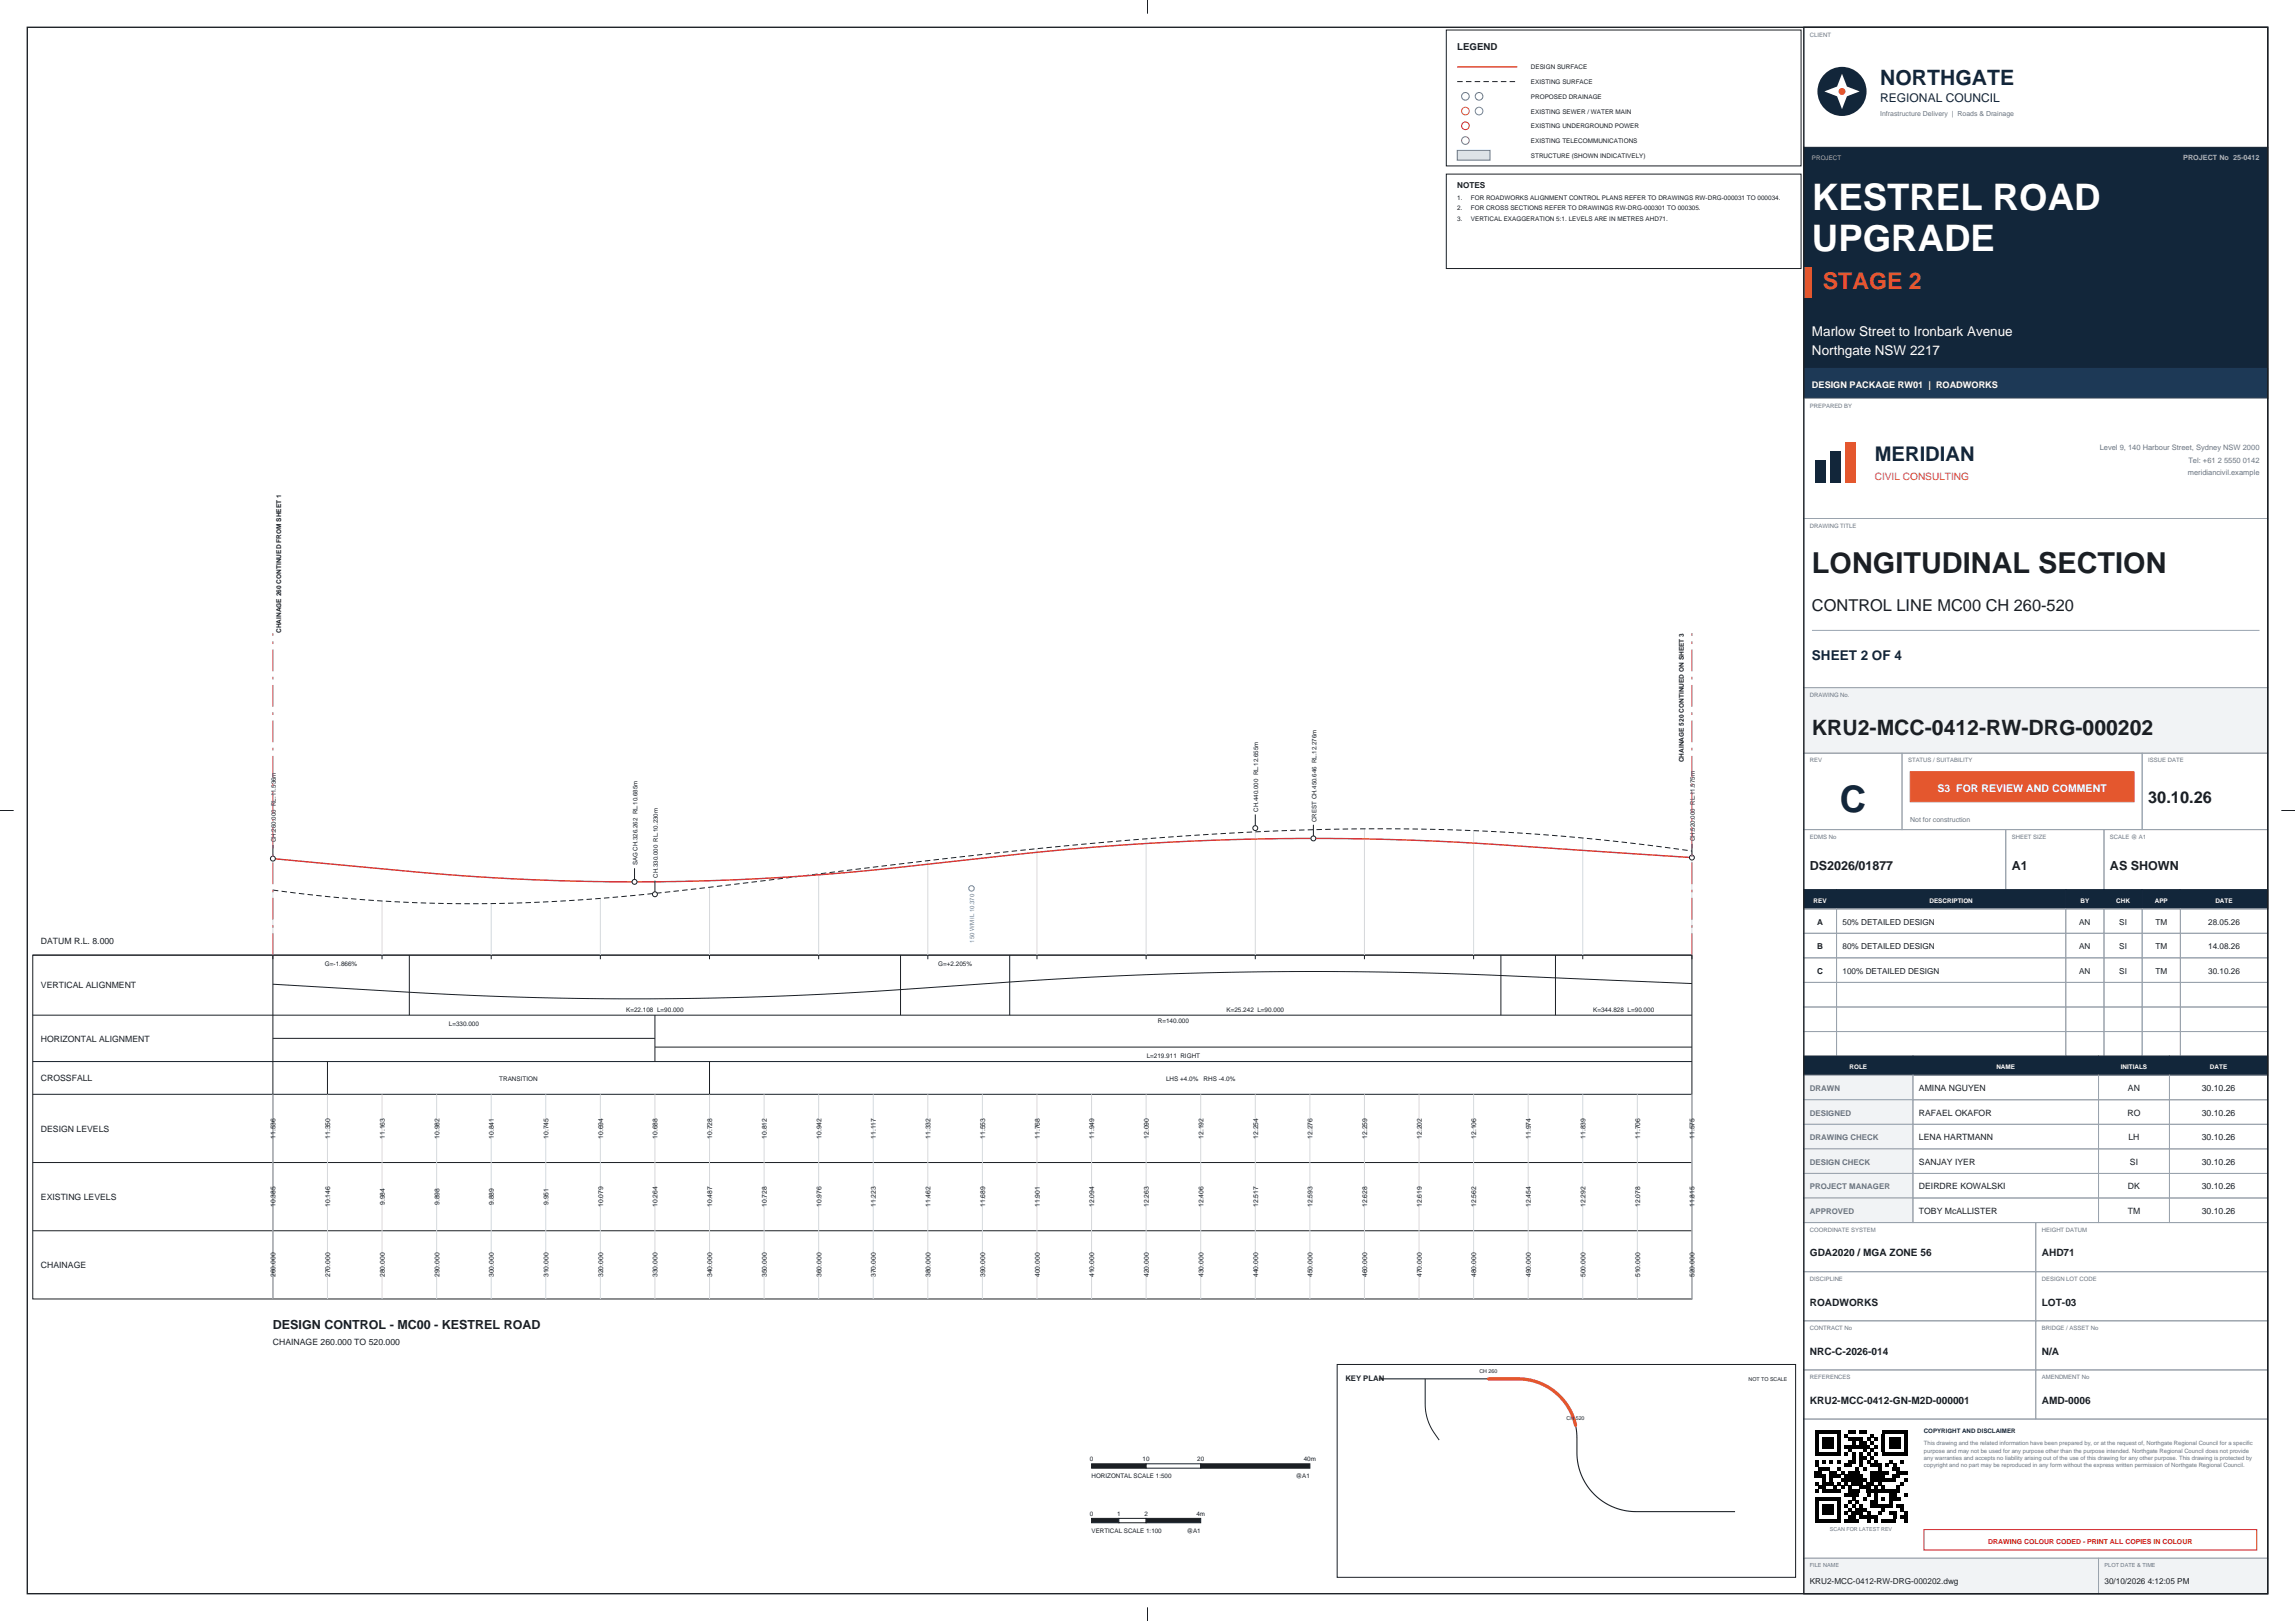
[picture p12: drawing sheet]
<svg xmlns="http://www.w3.org/2000/svg" width="841mm" height="594mm" viewBox="0 0 841 594" stroke-linecap="round" stroke-linejoin="round" font-family="sans-serif">
<defs><g id="words">
<g font-size="13.4" fill="#fff">
<text x="664" y="77">KESTREL ROAD</text>
<text x="664" y="92">UPGRADE</text>
</g>
<text font-size="13.4" fill="#12263a" x="674.2" y="297.5">C</text>
<text font-size="10.6" fill="#1b1f24" x="664" y="210">LONGITUDINAL SECTION</text>
<text font-size="8.5" fill="#e4572e" x="668" y="106">STAGE 2</text>
<text font-size="7.8" fill="#12263a" x="689" y="31.3">NORTHGATE</text>
<text font-size="7.8" fill="#1b1f24" x="664" y="269.5">KRU2-MCC-0412-RW-DRG-000202</text>
<text font-size="7.4" fill="#12263a" x="687" y="169">MERIDIAN</text>
<g font-size="6" fill="#1b1f24">
<text x="664" y="224">CONTROL LINE MC00 CH 260-520</text>
<text x="787.2" y="294.2">30.10.26</text>
</g>
<g font-size="4.9" fill="#fff">
<text x="664" y="123">Marlow Street to Ironbark Avenue</text>
<text x="664" y="130">Northgate NSW 2217</text>
</g>
<text font-size="4.9" fill="#12263a" x="664" y="242">SHEET 2 OF 4</text>
<g font-size="4.6" fill="#1b1f24">
<text x="663.2" y="318.7">DS2026/01877</text>
<text x="737.2" y="318.7">A1</text>
<text x="773.2" y="318.7">AS SHOWN</text>
<text x="100" y="487">DESIGN CONTROL - MC00 - KESTREL ROAD</text>
</g>
<text font-size="4.4" fill="#12263a" x="689" y="37.3">REGIONAL COUNCIL</text>
<text font-size="3.9" fill="#fff" x="710" y="290.3">S3 FOR REVIEW AND COMMENT</text>
<text font-size="3.7" fill="#e4572e" x="687" y="176">CIVIL CONSULTING</text>
<g font-size="3.7" fill="#1b1f24">
<text x="663.2" y="460.4">GDA2020 / MGA ZONE 56</text>
<text x="748.2" y="460.4">AHD71</text>
<text x="663.2" y="478.4">ROADWORKS</text>
<text x="748.2" y="478.4">LOT-03</text>
<text x="663.2" y="496.4">NRC-C-2026-014</text>
<text x="748.2" y="496.4">N/A</text>
<text x="663.2" y="514.4">KRU2-MCC-0412-GN-M2D-000001</text>
<text x="748.2" y="514.4">AMD-0006</text>
</g>
<text font-size="3.5" fill="#1b1f24" x="534" y="18.5">LEGEND</text>
<text font-size="3.4" fill="#fff" x="664" y="142.1">DESIGN PACKAGE RW01 | ROADWORKS</text>
<g font-size="3.2" fill="#1b1f24">
<text x="15" y="346">DATUM R.L. 8.000</text>
<text x="15" y="362.2">VERTICAL ALIGNMENT</text>
<text x="15" y="381.7">HORIZONTAL ALIGNMENT</text>
<text x="15" y="396.2">CROSSFALL</text>
<text x="703.2" y="399.8">AMINA NGUYEN</text>
<text x="779.8" y="399.8">AN</text>
<text x="806.8" y="399.8">30.10.26</text>
<text x="703.2" y="408.8">RAFAEL OKAFOR</text>
<text x="779.6" y="408.8">RO</text>
<text x="806.8" y="408.8">30.10.26</text>
<text x="15" y="414.7">DESIGN LEVELS</text>
<text x="703.2" y="417.8">LENA HARTMANN</text>
<text x="780" y="417.8">LH</text>
<text x="806.8" y="417.8">30.10.26</text>
<text x="703.2" y="426.8">SANJAY IYER</text>
<text x="780.5" y="426.8">SI</text>
<text x="806.8" y="426.8">30.10.26</text>
<text x="703.2" y="435.8">DEIRDRE KOWALSKI</text>
<text x="779.8" y="435.8">DK</text>
<text x="806.8" y="435.8">30.10.26</text>
<text x="15" y="439.7">EXISTING LEVELS</text>
<text x="703.2" y="444.8">TOBY McALLISTER</text>
<text x="779.7" y="444.8">TM</text>
<text x="806.8" y="444.8">30.10.26</text>
<text x="15" y="464.7">CHAINAGE</text>
<text x="100" y="493">CHAINAGE 260.000 TO 520.000</text>
</g>
<g font-size="3" fill="#1b1f24">
<text x="534" y="68.8">NOTES</text>
<text x="665.9" y="338.8">A</text>
<text x="675.2" y="338.8">50% DETAILED DESIGN</text>
<text x="761.9" y="338.8">AN</text>
<text x="776.6" y="338.8">SI</text>
<text x="789.8" y="338.8">TM</text>
<text x="809.2" y="338.8">28.05.26</text>
<text x="665.9" y="347.8">B</text>
<text x="675.2" y="347.8">80% DETAILED DESIGN</text>
<text x="761.9" y="347.8">AN</text>
<text x="776.6" y="347.8">SI</text>
<text x="789.8" y="347.8">TM</text>
<text x="809.2" y="347.8">14.08.26</text>
<text x="665.9" y="356.8">C</text>
<text x="675.2" y="356.8">100% DETAILED DESIGN</text>
<text x="761.9" y="356.8">AN</text>
<text x="776.6" y="356.8">SI</text>
<text x="789.8" y="356.8">TM</text>
<text x="809.2" y="356.8">30.10.26</text>
<text x="663.2" y="580.4">KRU2-MCC-0412-RW-DRG-000202.dwg</text>
<text x="771.2" y="580.4">30/10/2026 4:12:05 PM</text>
</g>
<g font-size="2.9" fill="#6b7480">
<text x="663.2" y="399.8">DRAWN</text>
<text x="663.2" y="408.8">DESIGNED</text>
<text x="663.2" y="417.8">DRAWING CHECK</text>
<text x="663.2" y="426.8">DESIGN CHECK</text>
<text x="663.2" y="435.8">PROJECT MANAGER</text>
<text x="663.2" y="444.8">APPROVED</text>
</g>
<g font-size="2.8" fill="#6b7480">
<text x="769.4" y="165">Level 9, 140 Harbour Street, Sydney NSW 2000</text>
<text x="801.9" y="169.6">Tel: +61 2 5550 0142</text>
<text x="801.7" y="174.2">meridiancivil.example</text>
</g>
<text font-size="2.8" fill="#1b1f24" x="493" y="506">KEY PLAN</text>
<text font-size="2.6" fill="#9fb3c8" x="800.1" y="58.5">PROJECT No 25-0412</text>
<g font-size="2.5" fill="#6b7480">
<text x="689" y="42.5">Infrastructure Delivery | Roads &amp; Drainage</text>
<text x="700" y="301.2">Not for construction</text>
</g>
<g font-size="2.5" fill="#1b1f24">
<text x="101" y="417.3" transform="rotate(-90 101 417.3)">11.536</text>
<text x="121" y="417.3" transform="rotate(-90 121 417.3)">11.350</text>
<text x="141" y="417.3" transform="rotate(-90 141 417.3)">11.163</text>
<text x="161" y="417.3" transform="rotate(-90 161 417.3)">10.982</text>
<text x="181" y="417.3" transform="rotate(-90 181 417.3)">10.841</text>
<text x="201" y="417.3" transform="rotate(-90 201 417.3)">10.745</text>
<text x="221" y="417.3" transform="rotate(-90 221 417.3)">10.694</text>
<text x="241" y="417.3" transform="rotate(-90 241 417.3)">10.688</text>
<text x="261" y="417.3" transform="rotate(-90 261 417.3)">10.728</text>
<text x="281" y="417.3" transform="rotate(-90 281 417.3)">10.812</text>
<text x="301" y="417.3" transform="rotate(-90 301 417.3)">10.942</text>
<text x="321" y="417.3" transform="rotate(-90 321 417.3)">11.117</text>
<text x="341" y="417.3" transform="rotate(-90 341 417.3)">11.332</text>
<text x="361" y="417.3" transform="rotate(-90 361 417.3)">11.553</text>
<text x="381" y="417.3" transform="rotate(-90 381 417.3)">11.768</text>
<text x="401" y="417.3" transform="rotate(-90 401 417.3)">11.949</text>
<text x="421" y="417.3" transform="rotate(-90 421 417.3)">12.090</text>
<text x="441" y="417.3" transform="rotate(-90 441 417.3)">12.192</text>
<text x="461" y="417.3" transform="rotate(-90 461 417.3)">12.254</text>
<text x="481" y="417.3" transform="rotate(-90 481 417.3)">12.276</text>
<text x="501" y="417.3" transform="rotate(-90 501 417.3)">12.259</text>
<text x="521" y="417.3" transform="rotate(-90 521 417.3)">12.202</text>
<text x="541" y="417.3" transform="rotate(-90 541 417.3)">12.106</text>
<text x="561" y="417.3" transform="rotate(-90 561 417.3)">11.974</text>
<text x="581" y="417.3" transform="rotate(-90 581 417.3)">11.839</text>
<text x="601" y="417.3" transform="rotate(-90 601 417.3)">11.706</text>
<text x="621" y="417.3" transform="rotate(-90 621 417.3)">11.575</text>
<text x="101" y="442.3" transform="rotate(-90 101 442.3)">10.385</text>
<text x="121" y="442.3" transform="rotate(-90 121 442.3)">10.146</text>
<text x="141" y="441.6" transform="rotate(-90 141 441.6)">9.984</text>
<text x="161" y="441.6" transform="rotate(-90 161 441.6)">9.898</text>
<text x="181" y="441.6" transform="rotate(-90 181 441.6)">9.889</text>
<text x="201" y="441.6" transform="rotate(-90 201 441.6)">9.951</text>
<text x="221" y="442.3" transform="rotate(-90 221 442.3)">10.079</text>
<text x="241" y="442.3" transform="rotate(-90 241 442.3)">10.264</text>
<text x="261" y="442.3" transform="rotate(-90 261 442.3)">10.487</text>
<text x="281" y="442.3" transform="rotate(-90 281 442.3)">10.728</text>
<text x="301" y="442.3" transform="rotate(-90 301 442.3)">10.976</text>
<text x="321" y="442.3" transform="rotate(-90 321 442.3)">11.223</text>
<text x="341" y="442.3" transform="rotate(-90 341 442.3)">11.462</text>
<text x="361" y="442.3" transform="rotate(-90 361 442.3)">11.689</text>
<text x="381" y="442.3" transform="rotate(-90 381 442.3)">11.901</text>
<text x="401" y="442.3" transform="rotate(-90 401 442.3)">12.094</text>
<text x="421" y="442.3" transform="rotate(-90 421 442.3)">12.263</text>
<text x="441" y="442.3" transform="rotate(-90 441 442.3)">12.406</text>
<text x="461" y="442.3" transform="rotate(-90 461 442.3)">12.517</text>
<text x="481" y="442.3" transform="rotate(-90 481 442.3)">12.593</text>
<text x="501" y="442.3" transform="rotate(-90 501 442.3)">12.628</text>
<text x="521" y="442.3" transform="rotate(-90 521 442.3)">12.619</text>
<text x="541" y="442.3" transform="rotate(-90 541 442.3)">12.562</text>
<text x="561" y="442.3" transform="rotate(-90 561 442.3)">12.454</text>
<text x="581" y="442.3" transform="rotate(-90 581 442.3)">12.292</text>
<text x="601" y="442.3" transform="rotate(-90 601 442.3)">12.078</text>
<text x="621" y="442.3" transform="rotate(-90 621 442.3)">11.815</text>
<text x="101" y="468" transform="rotate(-90 101 468)">260.000</text>
<text x="121" y="468" transform="rotate(-90 121 468)">270.000</text>
<text x="141" y="468" transform="rotate(-90 141 468)">280.000</text>
<text x="161" y="468" transform="rotate(-90 161 468)">290.000</text>
<text x="181" y="468" transform="rotate(-90 181 468)">300.000</text>
<text x="201" y="468" transform="rotate(-90 201 468)">310.000</text>
<text x="221" y="468" transform="rotate(-90 221 468)">320.000</text>
<text x="241" y="468" transform="rotate(-90 241 468)">330.000</text>
<text x="261" y="468" transform="rotate(-90 261 468)">340.000</text>
<text x="281" y="468" transform="rotate(-90 281 468)">350.000</text>
<text x="301" y="468" transform="rotate(-90 301 468)">360.000</text>
<text x="321" y="468" transform="rotate(-90 321 468)">370.000</text>
<text x="341" y="468" transform="rotate(-90 341 468)">380.000</text>
<text x="361" y="468" transform="rotate(-90 361 468)">390.000</text>
<text x="381" y="468" transform="rotate(-90 381 468)">400.000</text>
<text x="401" y="468" transform="rotate(-90 401 468)">410.000</text>
<text x="421" y="468" transform="rotate(-90 421 468)">420.000</text>
<text x="441" y="468" transform="rotate(-90 441 468)">430.000</text>
<text x="461" y="468" transform="rotate(-90 461 468)">440.000</text>
<text x="481" y="468" transform="rotate(-90 481 468)">450.000</text>
<text x="501" y="468" transform="rotate(-90 501 468)">460.000</text>
<text x="521" y="468" transform="rotate(-90 521 468)">470.000</text>
<text x="541" y="468" transform="rotate(-90 541 468)">480.000</text>
<text x="561" y="468" transform="rotate(-90 561 468)">490.000</text>
<text x="581" y="468" transform="rotate(-90 581 468)">500.000</text>
<text x="601" y="468" transform="rotate(-90 601 468)">510.000</text>
<text x="621" y="468" transform="rotate(-90 621 468)">520.000</text>
</g>
<text font-size="2.5" fill="#c8102e" x="728.6" y="565.7">DRAWING COLOUR CODED - PRINT ALL COPIES IN COLOUR</text>
<g font-size="2.4" fill="#1b1f24">
<text x="103" y="232" transform="rotate(-90 103 232)">CHAINAGE 260 CONTINUED FROM SHEET 1</text>
<text x="617" y="279.3" transform="rotate(-90 617 279.3)">CHAINAGE 520 CONTINUED ON SHEET 3</text>
</g>
<g font-size="2.3" fill="#1b1f24">
<text x="561" y="25.4">DESIGN SURFACE</text>
<text x="561" y="30.8">EXISTING SURFACE</text>
<text x="561" y="36.2">PROPOSED DRAINAGE</text>
<text x="561" y="41.6">EXISTING SEWER / WATER MAIN</text>
<text x="561" y="47">EXISTING UNDERGROUND POWER</text>
<text x="561" y="52.4">EXISTING TELECOMMUNICATIONS</text>
<text x="561" y="57.8">STRUCTURE (SHOWN INDICATIVELY)</text>
<text x="534" y="73.3">1.</text>
<text x="534" y="77.1">2.</text>
<text x="539" y="73.3">FOR ROADWORKS ALIGNMENT CONTROL PLANS REFER TO DRAWINGS RW-DRG-000031 TO 000034.</text>
<text x="539" y="77.1">FOR CROSS SECTIONS REFER TO DRAWINGS RW-DRG-000301 TO 000305.</text>
<text x="534" y="80.9">3.</text>
<text x="539" y="80.9">VERTICAL EXAGGERATION 5:1. LEVELS ARE IN METRES AHD71.</text>
<text x="461.1" y="297.5" transform="rotate(-90 461.1 297.5)">CH.440.000 RL.12.655m</text>
<text x="482.4" y="301.2" transform="rotate(-90 482.4 301.2)">CREST CH.450.646 RL.12.276m</text>
<text x="101.1" y="308.6" transform="rotate(-90 101.1 308.6)">CH.260.000 RL.11.536m</text>
<text x="621.1" y="308.2" transform="rotate(-90 621.1 308.2)">CH.520.000 RL.11.575m</text>
<text x="233.6" y="317.2" transform="rotate(-90 233.6 317.2)">SAG CH.326.262 RL.10.685m</text>
<text x="241.1" y="321.7" transform="rotate(-90 241.1 321.7)">CH.330.000 RL.10.230m</text>
<text x="119.1" y="353.8">G=-1.866%</text>
<text x="343.8" y="353.8">G=+2.205%</text>
<text x="229.4" y="370.7">K=22.108 L=90.000</text>
<text x="449.4" y="370.7">K=25.242 L=90.000</text>
<text x="583.8" y="370.7">K=344.828 L=90.000</text>
<text x="164.5" y="375.8">L=330.000</text>
<text x="424.3" y="375">R=140.000</text>
<text x="420.2" y="387.8">L=219.911 RIGHT</text>
<text x="182.9" y="396.2">TRANSITION</text>
<text x="427.3" y="396.2">LHS +4.0%</text>
<text x="441.1" y="396.2">RHS -4.0%</text>
<text x="399.4" y="535.4">0</text>
<text x="418.7" y="535.4">10</text>
<text x="438.7" y="535.4">20</text>
<text x="477.8" y="535.4">40m</text>
<text x="400" y="541.6">HORIZONTAL SCALE 1:500</text>
<text x="474.9" y="541.6">@A1</text>
<text x="399.4" y="555.4">0</text>
<text x="409.4" y="555.4">1</text>
<text x="419.4" y="555.4">2</text>
<text x="438.4" y="555.4">4m</text>
<text x="400" y="561.6">VERTICAL SCALE 1:100</text>
<text x="434.9" y="561.6">@A1</text>
</g>
<text font-size="2.3" fill="#9fb3c8" x="664" y="58.5">PROJECT</text>
<g font-size="2.3" fill="#fff">
<text x="664.6" y="330.9">REV</text>
<text x="707" y="330.9">DESCRIPTION</text>
<text x="762.4" y="330.9">BY</text>
<text x="775.5" y="330.9">CHK</text>
<text x="789.6" y="330.9">APP</text>
<text x="811.8" y="330.9">DATE</text>
<text x="677.8" y="391.9">ROLE</text>
<text x="731.6" y="391.9">NAME</text>
<text x="777.1" y="391.9">INITIALS</text>
<text x="809.8" y="391.9">DATE</text>
</g>
<text font-size="2.3" fill="#12263a" x="705" y="525.2">COPYRIGHT AND DISCLAIMER</text>
<g font-size="2.2" fill="#6b7480">
<text x="663.2" y="13.4">CLIENT</text>
<text x="663.2" y="149.4">PREPARED BY</text>
<text x="663.2" y="193.4">DRAWING TITLE</text>
<text x="663.2" y="255.4">DRAWING No.</text>
<text x="663.2" y="279.4">REV</text>
<text x="699.2" y="279.4">STATUS / SUITABILITY</text>
<text x="787.2" y="279.4">ISSUE DATE</text>
<text x="663.2" y="307.4">EDMS No</text>
<text x="737.2" y="307.4">SHEET SIZE</text>
<text x="773.2" y="307.4">SCALE @ A1</text>
<text x="663.2" y="451.4">COORDINATE SYSTEM</text>
<text x="748.2" y="451.4">HEIGHT DATUM</text>
<text x="663.2" y="469.4">DISCIPLINE</text>
<text x="748.2" y="469.4">DESIGN LOT CODE</text>
<text x="663.2" y="487.4">CONTRACT No</text>
<text x="748.2" y="487.4">BRIDGE / ASSET No</text>
<text x="663.2" y="505.4">REFERENCES</text>
<text x="748.2" y="505.4">AMENDMENT No</text>
<text x="705" y="529.6">This drawing and the related information have been prepared by, or at the request of, Northgate Regional Council for a specific</text>
<text x="705" y="532.3">purpose and may not be used for any purpose other than the purpose intended. Northgate Regional Council does not provide</text>
<text x="705" y="535">any warranties and accepts no liability arising out of the use of this drawing for any other purpose. This drawing is protected by</text>
<text x="705" y="537.7">copyright and no part may be reproduced in any form without the express written permission of Northgate Regional Council.</text>
</g>
<text font-size="2.2" fill="#2b8ce0" x="357" y="345.4" transform="rotate(-90 357 345.4)">150 WM IL 10.370</text>
<g font-size="2" fill="#6b7480">
<text x="670.6" y="561.2">SCAN FOR LATEST REV</text>
<text x="663.2" y="574.2">FILE NAME</text>
<text x="771.2" y="574.2">PLOT DATE &amp; TIME</text>
</g>
<g font-size="1.9" fill="#1b1f24">
<text x="542.1" y="503.3">CH 260</text>
<text x="640.8" y="506">NOT TO SCALE</text>
<text x="574.1" y="520.3">CH 520</text>
</g>
</g></defs>
<g fill="none" stroke="#1b1f24" stroke-width=".37">
<path d="M240 322.7v4.2M12 350h608v126h-608zM12 350h608v1.5M100 350v126M140 350v1.5M150 350v22M180 350v1.5M220 350v1.5M260 350v1.5M300 350v1.5M330 350v22M340 350v1.5"/>
<path d="M370 350v22M380 350v1.5M420 350v1.5M460 350v1.5M500 350v1.5M540 350v1.5M550 350v22M570 350v22M580 350v1.5M12 372h608M240 372v17M620 360.4l-96-3.8-32-.6-34 .2-30 .7-30 1.3-78 5.1-26 1.4-30 1-30 .3-30-.3-28-.8-76-4.2"/>
<path d="M12 389h608M100 380.5h140M120 389v12M240 383.7h380M260 389v12M12 401h608M12 426h608M12 451h608"/>
</g>
<g fill="none" stroke="#d5d9dd" stroke-width=".37">
<path d="M340 315.4v34.6M380 311v39M420 307.4v42.6M460 304.8v45.2M500 303.7v46.3M540 304.4v45.6M580 307.1v42.9M620 311.9v38.1M100 326.2v23.8M140 330.2v19.8M180 331.1v18.9M220 329.2v20.8"/>
<path d="M260 325.1v24.9M300 320.2v29.8M100 401v75M120 401v75M140 401v75M160 401v75M180 401v75M200 401v75M220 401v75M240 401v75M260 401v75M280 401v75"/>
<path d="M300 401v75M320 401v75M340 401v75M360 401v75M380 401v75M400 401v75M420 401v75M440 401v75M460 401v75M480 401v75M500 401v75M520 401v75"/>
<path d="M540 401v75M560 401v75M580 401v75M600 401v75M620 401v75"/>
</g>
<path d="M100 326.2a563.8 563.8 0 0 0 144 .7l120-14.2a1246.8 1246.8 0 0 1 160-8.8 778.8 778.8 0 0 1 96 8" fill="none" stroke="#1b1f24" stroke-width=".37" stroke-dasharray="2 1.2" stroke-linecap="butt"/>
<path d="M620 314.2l-75.4-5-22.1-1.1-32.5-.8-32.5 .2-29.9 1.2-29.9 2-22.1 2.1-54.6 5.9-27.3 2.3-31.2 1.6-29.9 .6-28.6-.5-28.6-1.4-20.8-1.6-54.6-5.1" fill="none" stroke="#d62828" stroke-width=".5"/>
<circle cx="356" cy="325.6" r="1" fill="none" stroke="#2b8ce0" stroke-width=".37"/>
<circle cx="240" cy="327.7" r=".9" fill="#fff" stroke="#1b1f24" stroke-width=".37"/>
<path d="M460 298.5v4.2" fill="none" stroke="#1b1f24" stroke-width=".37"/>
<circle cx="460" cy="303.5" r=".9" fill="#fff" stroke="#1b1f24" stroke-width=".37"/>
<path d="M232.5 318.2v4.2" fill="none" stroke="#1b1f24" stroke-width=".37"/>
<circle cx="232.5" cy="323.2" r=".9" fill="#fff" stroke="#1b1f24" stroke-width=".37"/>
<path d="M481.3 302.2v4.2" fill="none" stroke="#1b1f24" stroke-width=".37"/>
<circle cx="481.3" cy="307.2" r=".9" fill="#fff" stroke="#1b1f24" stroke-width=".37"/>
<path d="M100 309.6v4.2" fill="none" stroke="#1b1f24" stroke-width=".37"/>
<circle cx="100" cy="314.6" r=".9" fill="#fff" stroke="#1b1f24" stroke-width=".37"/>
<path d="M620 309.2v4.2" fill="none" stroke="#1b1f24" stroke-width=".37"/>
<circle cx="620" cy="314.2" r=".9" fill="#fff" stroke="#1b1f24" stroke-width=".37"/>
<path d="M100 350v-118M620 350v-118" fill="none" stroke="#b5179e" stroke-width=".4" stroke-dasharray="8 2 1 2" stroke-linecap="butt"/>
<path d="M400 536.4h20v1.6h-20z" fill-rule="evenodd" fill="#1b1f24" stroke="#1b1f24" stroke-width=".37"/>
<path d="M420 536.4h20v1.6h-20z" fill-rule="evenodd" fill="#fff" stroke="#1b1f24" stroke-width=".37"/>
<g fill="#1b1f24" stroke="#1b1f24" stroke-width=".37">
<path d="M440 536.4h40v1.6h-40z" fill-rule="evenodd"/>
<path d="M400 556.4h10v1.6h-10z" fill-rule="evenodd"/>
</g>
<path d="M410 556.4h10v1.6h-10z" fill-rule="evenodd" fill="#fff" stroke="#1b1f24" stroke-width=".37"/>
<path d="M420 556.4h20v1.6h-20z" fill-rule="evenodd" fill="#1b1f24" stroke="#1b1f24" stroke-width=".37"/>
<path d="M490 500h168v78h-168z" fill-rule="evenodd" fill="#fff" stroke="#1b1f24" stroke-width=".37"/>
<path d="M505.3 505.3h43.4a45.6 45.6 0 0 1 14.6 1.2 22 22 0 0 1 14.6 23.2 22.1 22.1 0 0 0 24.7 24.2h33.2" fill="none" stroke="#1b1f24" stroke-width=".4"/>
<path d="M522.3 505.3v5.4a21.7 21.7 0 0 0 5.1 17" fill="none" stroke="#1b1f24" stroke-width=".37"/>
<path d="M545.4 505.3h9.3a21.7 21.7 0 0 1 22.7 17" fill="none" stroke="#e4572e" stroke-width="1.2"/>
<path d="M530 11h130v49.8h-130z" fill-rule="evenodd" fill="#fff" stroke="#1b1f24" stroke-width=".37"/>
<path d="M534 24.5h22" fill="none" stroke="#d62828" stroke-width=".5"/>
<path d="M534 29.9h22" fill="none" stroke="#1b1f24" stroke-width=".37" stroke-dasharray="2 1.2" stroke-linecap="butt"/>
<g fill="none" stroke="#1d6fe0" stroke-width=".37">
<circle cx="537" cy="35.3" r="1.4"/>
<circle cx="542" cy="35.3" r="1.4"/>
</g>
<circle cx="537" cy="40.7" r="1.4" fill="none" stroke="#e08a1e" stroke-width=".37"/>
<circle cx="542" cy="40.7" r="1.4" fill="none" stroke="#2b8ce0" stroke-width=".37"/>
<circle cx="537" cy="46.1" r="1.4" fill="none" stroke="#d62828" stroke-width=".37"/>
<circle cx="537" cy="51.5" r="1.4" fill="none" stroke="#8e44ad" stroke-width=".37"/>
<path d="M534 55.1h12v3.6h-12z" fill-rule="evenodd" fill="#bfe3f7" stroke="#1d6fe0" stroke-width=".37"/>
<path d="M530 63.8h130v34.6h-130z" fill-rule="evenodd" fill="#fff" stroke="#1b1f24" stroke-width=".37"/>
<path d="M661 10h170v44h-170z" fill="none" stroke="#9aa3ad" stroke-width=".37"/>
<circle cx="675" cy="33.5" r="9" fill="#12263a"/>
<path d="M668.5 33.5l4.7-1.8 1.8-4.7 1.8 4.7 4.7 1.8-4.7 1.8-1.8 4.7-1.8-4.7z" fill-rule="evenodd" fill="#fff"/>
<circle cx="675" cy="33.5" r="1.26" fill="#e4572e"/>
<path d="M661 54h170v92h-170z" fill-rule="evenodd" fill="#12263a" stroke="#12263a" stroke-width=".37"/>
<path d="M661 98h3v11h-3z" fill-rule="evenodd" fill="#e4572e"/>
<path d="M661 135h170v11h-170z" fill-rule="evenodd" fill="#1d3956" stroke="#1d3956" stroke-width=".37"/>
<path d="M661 146h170v44h-170z" fill="none" stroke="#9aa3ad" stroke-width=".37"/>
<g fill="#12263a">
<path d="M665 168.8h3.9v8.2h-3.9z" fill-rule="evenodd"/>
<path d="M670.6 165.3h3.9v11.7h-3.9z" fill-rule="evenodd"/>
</g>
<path d="M676.1 162h3.9v15h-3.9z" fill-rule="evenodd" fill="#e4572e"/>
<path d="M661 190h170v62h-170zM664 231h164" fill="none" stroke="#9aa3ad" stroke-width=".37"/>
<path d="M661 252h170v24h-170z" fill-rule="evenodd" fill="#f1f3f5" stroke="#9aa3ad" stroke-width=".37"/>
<g fill="none" stroke="#9aa3ad" stroke-width=".37">
<path d="M661 276h36v28h-36zM697 276h88v28h-88zM785 276h46v28h-46zM661 304h74v22h-74zM735 304h36v22h-36zM771 304h60v22h-60zM661 333h12v9h-12zM673 333h84v9h-84zM757 333h14v9h-14zM771 333h14v9h-14zM785 333h14v9h-14zM799 333h32v9h-32z"/>
<path d="M661 342h12v9h-12zM661 351h12v9h-12zM673 342h84v9h-84zM673 351h84v9h-84zM757 342h14v9h-14zM757 351h14v9h-14zM771 342h14v9h-14zM771 351h14v9h-14zM785 342h14v9h-14zM785 351h14v9h-14zM799 342h32v9h-32zM799 351h32v9h-32z"/>
<path d="M661 360h12v9h-12zM661 369h12v9h-12zM661 378h12v9h-12zM673 360h84v9h-84zM673 369h84v9h-84zM673 378h84v9h-84zM757 360h14v9h-14zM757 369h14v9h-14zM757 378h14v9h-14zM771 360h14v9h-14zM771 369h14v9h-14zM771 378h14v9h-14z"/>
<path d="M785 360h14v9h-14zM785 369h14v9h-14zM785 378h14v9h-14zM799 360h32v9h-32zM799 369h32v9h-32zM799 378h32v9h-32z"/>
</g>
<path d="M700 282.8h82v11h-82z" fill-rule="evenodd" fill="#e4572e" stroke="#e4572e" stroke-width=".37"/>
<g fill="#12263a" stroke="#12263a" stroke-width=".37">
<path d="M661 326h12v7h-12z" fill-rule="evenodd"/>
<path d="M673 326h84v7h-84z" fill-rule="evenodd"/>
<path d="M757 326h14v7h-14z" fill-rule="evenodd"/>
<path d="M771 326h14v7h-14z" fill-rule="evenodd"/>
<path d="M785 326h14v7h-14z" fill-rule="evenodd"/>
<path d="M799 326h32v7h-32z" fill-rule="evenodd"/>
<path d="M661 387h40v7h-40z" fill-rule="evenodd"/>
<path d="M701 387h68v7h-68z" fill-rule="evenodd"/>
<path d="M769 387h26v7h-26z" fill-rule="evenodd"/>
<path d="M795 387h36v7h-36z" fill-rule="evenodd"/>
</g>
<path d="M661 394h40v9h-40z" fill-rule="evenodd" fill="#f1f3f5" stroke="#9aa3ad" stroke-width=".37"/>
<path d="M701 394h68v9h-68zM769 394h26v9h-26zM795 394h36v9h-36z" fill="none" stroke="#9aa3ad" stroke-width=".37"/>
<path d="M661 403h40v9h-40z" fill-rule="evenodd" fill="#f1f3f5" stroke="#9aa3ad" stroke-width=".37"/>
<path d="M701 403h68v9h-68zM769 403h26v9h-26zM795 403h36v9h-36z" fill="none" stroke="#9aa3ad" stroke-width=".37"/>
<path d="M661 412h40v9h-40z" fill-rule="evenodd" fill="#f1f3f5" stroke="#9aa3ad" stroke-width=".37"/>
<path d="M701 412h68v9h-68zM769 412h26v9h-26zM795 412h36v9h-36z" fill="none" stroke="#9aa3ad" stroke-width=".37"/>
<path d="M661 421h40v9h-40z" fill-rule="evenodd" fill="#f1f3f5" stroke="#9aa3ad" stroke-width=".37"/>
<path d="M701 421h68v9h-68zM769 421h26v9h-26zM795 421h36v9h-36z" fill="none" stroke="#9aa3ad" stroke-width=".37"/>
<path d="M661 430h40v9h-40z" fill-rule="evenodd" fill="#f1f3f5" stroke="#9aa3ad" stroke-width=".37"/>
<path d="M701 430h68v9h-68zM769 430h26v9h-26zM795 430h36v9h-36z" fill="none" stroke="#9aa3ad" stroke-width=".37"/>
<path d="M661 439h40v9h-40z" fill-rule="evenodd" fill="#f1f3f5" stroke="#9aa3ad" stroke-width=".37"/>
<path d="M701 439h68v9h-68zM769 439h26v9h-26zM795 439h36v9h-36zM661 448h85v18h-85zM746 448h85v18h-85zM661 466h85v18h-85zM746 466h85v18h-85zM661 484h85v18h-85zM746 484h85v18h-85zM661 502h85v18h-85zM746 502h85v18h-85zM661 520h170v51h-170z" fill="none" stroke="#9aa3ad" stroke-width=".37"/>
<g fill="#000">
<path d="M665 524h9.5v1.4h-9.5z" fill-rule="evenodd"/>
<path d="M665 525.4h1.4v1.3h-1.4z" fill-rule="evenodd"/>
<path d="M665 526.7h1.4v1.4h-1.4z" fill-rule="evenodd"/>
<path d="M665 528.1h1.4v1.3h-1.4z" fill-rule="evenodd"/>
<path d="M665 529.4h1.4v1.4h-1.4z" fill-rule="evenodd"/>
<path d="M665 530.8h1.4v1.4h-1.4z" fill-rule="evenodd"/>
<path d="M665 532.2h9.5v1.3h-9.5z" fill-rule="evenodd"/>
<path d="M665 534.9h1.4v1.3h-1.4z" fill-rule="evenodd"/>
<path d="M665 536.2h1.4v1.4h-1.4z" fill-rule="evenodd"/>
<path d="M666.4 537.6h4v1.4h-4z" fill-rule="evenodd"/>
<path d="M667.7 526.7h4.1v1.4h-4.1z" fill-rule="evenodd"/>
<path d="M667.7 528.1h4.1v1.3h-4.1z" fill-rule="evenodd"/>
<path d="M667.7 529.4h4.1v1.4h-4.1z" fill-rule="evenodd"/>
<path d="M667.7 534.9h1.4v1.3h-1.4z" fill-rule="evenodd"/>
<path d="M670.4 534.9h1.4v1.3h-1.4z" fill-rule="evenodd"/>
<path d="M673.2 525.4h1.3v1.3h-1.3z" fill-rule="evenodd"/>
<path d="M673.2 526.7h1.3v1.4h-1.3z" fill-rule="evenodd"/>
<path d="M673.2 528.1h1.3v1.3h-1.3z" fill-rule="evenodd"/>
<path d="M673.2 529.4h1.3v1.4h-1.3z" fill-rule="evenodd"/>
<path d="M673.2 530.8h1.3v1.4h-1.3z" fill-rule="evenodd"/>
<path d="M673.2 534.9h1.3v1.3h-1.3z" fill-rule="evenodd"/>
<path d="M673.2 537.6h1.3v1.4h-1.3z" fill-rule="evenodd"/>
<path d="M675.9 525.4h1.3v1.3h-1.3z" fill-rule="evenodd"/>
<path d="M675.9 529.4h9.5v1.4h-9.5z" fill-rule="evenodd"/>
<path d="M675.9 532.2h1.3v1.3h-1.3z" fill-rule="evenodd"/>
<path d="M675.9 536.2h2.7v1.4h-2.7z" fill-rule="evenodd"/>
<path d="M677.2 524h2.8v1.4h-2.8z" fill-rule="evenodd"/>
<path d="M677.2 526.7h5.5v1.4h-5.5z" fill-rule="evenodd"/>
<path d="M677.2 530.8h1.4v1.4h-1.4z" fill-rule="evenodd"/>
<path d="M677.2 534.9h2.8v1.3h-2.8z" fill-rule="evenodd"/>
<path d="M678.6 528.1h1.4v1.3h-1.4z" fill-rule="evenodd"/>
<path d="M678.6 532.2h1.4v1.3h-1.4z" fill-rule="evenodd"/>
<path d="M678.6 533.5h1.4v1.4h-1.4z" fill-rule="evenodd"/>
<path d="M680 537.6h1.3v1.4h-1.3z" fill-rule="evenodd"/>
<path d="M681.3 524h2.7v1.4h-2.7z" fill-rule="evenodd"/>
<path d="M681.3 528.1h2.7v1.3h-2.7z" fill-rule="evenodd"/>
<path d="M681.3 532.2h1.4v1.3h-1.4z" fill-rule="evenodd"/>
<path d="M681.3 533.5h2.7v1.4h-2.7z" fill-rule="evenodd"/>
<path d="M681.3 534.9h1.4v1.3h-1.4z" fill-rule="evenodd"/>
<path d="M681.3 536.2h1.4v1.4h-1.4z" fill-rule="evenodd"/>
<path d="M682.7 530.8h1.3v1.4h-1.3z" fill-rule="evenodd"/>
<path d="M682.7 537.6h1.3v1.4h-1.3z" fill-rule="evenodd"/>
<path d="M684 526.7h1.4v1.4h-1.4z" fill-rule="evenodd"/>
<path d="M684 532.2h1.4v1.3h-1.4z" fill-rule="evenodd"/>
<path d="M684 534.9h1.4v1.3h-1.4z" fill-rule="evenodd"/>
<path d="M685.4 525.4h1.4v1.3h-1.4z" fill-rule="evenodd"/>
<path d="M685.4 528.1h1.4v1.3h-1.4z" fill-rule="evenodd"/>
<path d="M685.4 530.8h1.4v1.4h-1.4z" fill-rule="evenodd"/>
<path d="M685.4 533.5h1.4v1.4h-1.4z" fill-rule="evenodd"/>
<path d="M685.4 536.2h4.1v1.4h-4.1z" fill-rule="evenodd"/>
<path d="M686.8 526.7h1.3v1.4h-1.3z" fill-rule="evenodd"/>
<path d="M686.8 529.4h1.3v1.4h-1.3z" fill-rule="evenodd"/>
<path d="M686.8 532.2h1.3v1.3h-1.3z" fill-rule="evenodd"/>
<path d="M686.8 534.9h1.3v1.3h-1.3z" fill-rule="evenodd"/>
<path d="M688.1 537.6h1.4v1.4h-1.4z" fill-rule="evenodd"/>
<path d="M689.5 524h9.5v1.4h-9.5z" fill-rule="evenodd"/>
<path d="M689.5 525.4h1.3v1.3h-1.3z" fill-rule="evenodd"/>
<path d="M689.5 526.7h1.3v1.4h-1.3z" fill-rule="evenodd"/>
<path d="M689.5 528.1h1.3v1.3h-1.3z" fill-rule="evenodd"/>
<path d="M689.5 529.4h1.3v1.4h-1.3z" fill-rule="evenodd"/>
<path d="M689.5 530.8h1.3v1.4h-1.3z" fill-rule="evenodd"/>
<path d="M689.5 532.2h9.5v1.3h-9.5z" fill-rule="evenodd"/>
<path d="M690.8 536.2h1.4v1.4h-1.4z" fill-rule="evenodd"/>
<path d="M692.2 526.7h4.1v1.4h-4.1z" fill-rule="evenodd"/>
<path d="M692.2 528.1h4.1v1.3h-4.1z" fill-rule="evenodd"/>
<path d="M692.2 529.4h4.1v1.4h-4.1z" fill-rule="evenodd"/>
<path d="M692.2 534.9h1.4v1.3h-1.4z" fill-rule="evenodd"/>
<path d="M693.6 536.2h1.3v1.4h-1.3z" fill-rule="evenodd"/>
<path d="M693.6 537.6h2.7v1.4h-2.7z" fill-rule="evenodd"/>
<path d="M696.3 534.9h1.3v1.3h-1.3z" fill-rule="evenodd"/>
<path d="M697.6 525.4h1.4v1.3h-1.4z" fill-rule="evenodd"/>
<path d="M697.6 526.7h1.4v1.4h-1.4z" fill-rule="evenodd"/>
<path d="M697.6 528.1h1.4v1.3h-1.4z" fill-rule="evenodd"/>
<path d="M697.6 529.4h1.4v1.4h-1.4z" fill-rule="evenodd"/>
<path d="M697.6 530.8h1.4v1.4h-1.4z" fill-rule="evenodd"/>
<path d="M665 539h2.7v1.3h-2.7z" fill-rule="evenodd"/>
<path d="M665 540.3h4.1v1.4h-4.1z" fill-rule="evenodd"/>
<path d="M665 543h1.4v1.4h-1.4z" fill-rule="evenodd"/>
<path d="M665 545.8h1.4v1.3h-1.4z" fill-rule="evenodd"/>
<path d="M665 548.5h9.5v1.3h-9.5z" fill-rule="evenodd"/>
<path d="M665 549.8h1.4v1.4h-1.4z" fill-rule="evenodd"/>
<path d="M665 551.2h1.4v1.4h-1.4z" fill-rule="evenodd"/>
<path d="M665 552.6h1.4v1.3h-1.4z" fill-rule="evenodd"/>
<path d="M665 553.9h1.4v1.4h-1.4z" fill-rule="evenodd"/>
<path d="M665 555.3h1.4v1.3h-1.4z" fill-rule="evenodd"/>
<path d="M665 556.6h9.5v1.4h-9.5z" fill-rule="evenodd"/>
<path d="M666.4 544.4h2.7v1.4h-2.7z" fill-rule="evenodd"/>
<path d="M667.7 541.7h1.4v1.3h-1.4z" fill-rule="evenodd"/>
<path d="M667.7 543h4.1v1.4h-4.1z" fill-rule="evenodd"/>
<path d="M667.7 545.8h6.8v1.3h-6.8z" fill-rule="evenodd"/>
<path d="M667.7 551.2h4.1v1.4h-4.1z" fill-rule="evenodd"/>
<path d="M667.7 552.6h4.1v1.3h-4.1z" fill-rule="evenodd"/>
<path d="M667.7 553.9h4.1v1.4h-4.1z" fill-rule="evenodd"/>
<path d="M670.4 539h2.8v1.3h-2.8z" fill-rule="evenodd"/>
<path d="M670.4 540.3h4.1v1.4h-4.1z" fill-rule="evenodd"/>
<path d="M670.4 541.7h1.4v1.3h-1.4z" fill-rule="evenodd"/>
<path d="M671.8 544.4h1.4v1.4h-1.4z" fill-rule="evenodd"/>
<path d="M673.2 543h1.3v1.4h-1.3z" fill-rule="evenodd"/>
<path d="M673.2 549.8h1.3v1.4h-1.3z" fill-rule="evenodd"/>
<path d="M673.2 551.2h1.3v1.4h-1.3z" fill-rule="evenodd"/>
<path d="M673.2 552.6h1.3v1.3h-1.3z" fill-rule="evenodd"/>
<path d="M673.2 553.9h1.3v1.4h-1.3z" fill-rule="evenodd"/>
<path d="M673.2 555.3h1.3v1.3h-1.3z" fill-rule="evenodd"/>
<path d="M674.5 539h1.4v1.3h-1.4z" fill-rule="evenodd"/>
<path d="M674.5 541.7h9.5v1.3h-9.5z" fill-rule="evenodd"/>
<path d="M674.5 544.4h1.4v1.4h-1.4z" fill-rule="evenodd"/>
<path d="M675.9 540.3h6.8v1.4h-6.8z" fill-rule="evenodd"/>
<path d="M675.9 543h1.3v1.4h-1.3z" fill-rule="evenodd"/>
<path d="M675.9 547.1h5.4v1.4h-5.4z" fill-rule="evenodd"/>
<path d="M675.9 551.2h1.3v1.4h-1.3z" fill-rule="evenodd"/>
<path d="M675.9 553.9h1.3v1.4h-1.3z" fill-rule="evenodd"/>
<path d="M675.9 556.6h5.4v1.4h-5.4z" fill-rule="evenodd"/>
<path d="M677.2 539h4.1v1.3h-4.1z" fill-rule="evenodd"/>
<path d="M677.2 544.4h1.4v1.4h-1.4z" fill-rule="evenodd"/>
<path d="M677.2 545.8h4.1v1.3h-4.1z" fill-rule="evenodd"/>
<path d="M677.2 549.8h1.4v1.4h-1.4z" fill-rule="evenodd"/>
<path d="M677.2 552.6h1.4v1.3h-1.4z" fill-rule="evenodd"/>
<path d="M677.2 555.3h2.8v1.3h-2.8z" fill-rule="evenodd"/>
<path d="M678.6 543h4.1v1.4h-4.1z" fill-rule="evenodd"/>
<path d="M678.6 548.5h1.4v1.3h-1.4z" fill-rule="evenodd"/>
<path d="M678.6 551.2h1.4v1.4h-1.4z" fill-rule="evenodd"/>
<path d="M678.6 553.9h4.1v1.4h-4.1z" fill-rule="evenodd"/>
<path d="M680 549.8h1.3v1.4h-1.3z" fill-rule="evenodd"/>
<path d="M680 552.6h4v1.3h-4z" fill-rule="evenodd"/>
<path d="M681.3 544.4h4.1v1.4h-4.1z" fill-rule="evenodd"/>
<path d="M681.3 551.2h1.4v1.4h-1.4z" fill-rule="evenodd"/>
<path d="M681.3 555.3h6.8v1.3h-6.8z" fill-rule="evenodd"/>
<path d="M682.7 548.5h1.3v1.3h-1.3z" fill-rule="evenodd"/>
<path d="M684 543h2.8v1.4h-2.8z" fill-rule="evenodd"/>
<path d="M684 545.8h12.3v1.3h-12.3z" fill-rule="evenodd"/>
<path d="M684 547.1h1.4v1.4h-1.4z" fill-rule="evenodd"/>
<path d="M684 553.9h1.4v1.4h-1.4z" fill-rule="evenodd"/>
<path d="M684 556.6h1.4v1.4h-1.4z" fill-rule="evenodd"/>
<path d="M685.4 539h6.8v1.3h-6.8z" fill-rule="evenodd"/>
<path d="M685.4 540.3h5.4v1.4h-5.4z" fill-rule="evenodd"/>
<path d="M685.4 541.7h9.5v1.3h-9.5z" fill-rule="evenodd"/>
<path d="M685.4 549.8h2.7v1.4h-2.7z" fill-rule="evenodd"/>
<path d="M685.4 551.2h8.2v1.4h-8.2z" fill-rule="evenodd"/>
<path d="M686.8 544.4h1.3v1.4h-1.3z" fill-rule="evenodd"/>
<path d="M686.8 547.1h1.3v1.4h-1.3z" fill-rule="evenodd"/>
<path d="M686.8 548.5h1.3v1.3h-1.3z" fill-rule="evenodd"/>
<path d="M686.8 556.6h1.3v1.4h-1.3z" fill-rule="evenodd"/>
<path d="M688.1 543h1.4v1.4h-1.4z" fill-rule="evenodd"/>
<path d="M688.1 553.9h1.4v1.4h-1.4z" fill-rule="evenodd"/>
<path d="M689.5 544.4h1.3v1.4h-1.3z" fill-rule="evenodd"/>
<path d="M689.5 548.5h1.3v1.3h-1.3z" fill-rule="evenodd"/>
<path d="M689.5 552.6h1.3v1.3h-1.3z" fill-rule="evenodd"/>
<path d="M689.5 556.6h5.4v1.4h-5.4z" fill-rule="evenodd"/>
<path d="M692.2 547.1h2.7v1.4h-2.7z" fill-rule="evenodd"/>
<path d="M692.2 548.5h4.1v1.3h-4.1z" fill-rule="evenodd"/>
<path d="M692.2 549.8h1.4v1.4h-1.4z" fill-rule="evenodd"/>
<path d="M692.2 553.9h2.7v1.4h-2.7z" fill-rule="evenodd"/>
<path d="M693.6 540.3h2.7v1.4h-2.7z" fill-rule="evenodd"/>
<path d="M693.6 555.3h1.3v1.3h-1.3z" fill-rule="evenodd"/>
<path d="M694.9 539h4.1v1.3h-4.1z" fill-rule="evenodd"/>
<path d="M694.9 544.4h1.4v1.4h-1.4z" fill-rule="evenodd"/>
<path d="M694.9 551.2h2.7v1.4h-2.7z" fill-rule="evenodd"/>
<path d="M696.3 543h1.3v1.4h-1.3z" fill-rule="evenodd"/>
<path d="M696.3 552.6h1.3v1.3h-1.3z" fill-rule="evenodd"/>
<path d="M696.3 555.3h2.7v1.3h-2.7z" fill-rule="evenodd"/>
<path d="M697.6 541.7h1.4v1.3h-1.4z" fill-rule="evenodd"/>
<path d="M697.6 547.1h1.4v1.4h-1.4z" fill-rule="evenodd"/>
<path d="M697.6 553.9h1.4v1.4h-1.4z" fill-rule="evenodd"/>
<path d="M697.6 556.6h1.4v1.4h-1.4z" fill-rule="evenodd"/>
</g>
<path d="M705 560.5h122v7.5h-122z" fill="none" stroke="#c8102e" stroke-width=".37"/>
<g fill="#f1f3f5" stroke="#9aa3ad" stroke-width=".37">
<path d="M661 571h108v13h-108z" fill-rule="evenodd"/>
<path d="M769 571h62v13h-62z" fill-rule="evenodd"/>
</g>
<path d="M10 10h821v574h-821zM661 10h170v574h-170z" fill="none" stroke="#1b1f24" stroke-width=".5"/>
<path d="M420.5 0v5M0 297h5M836 297h5M420.5 589v5" fill="none" stroke="#1b1f24" stroke-width=".37"/>
<use href="#words"/>
</svg>
